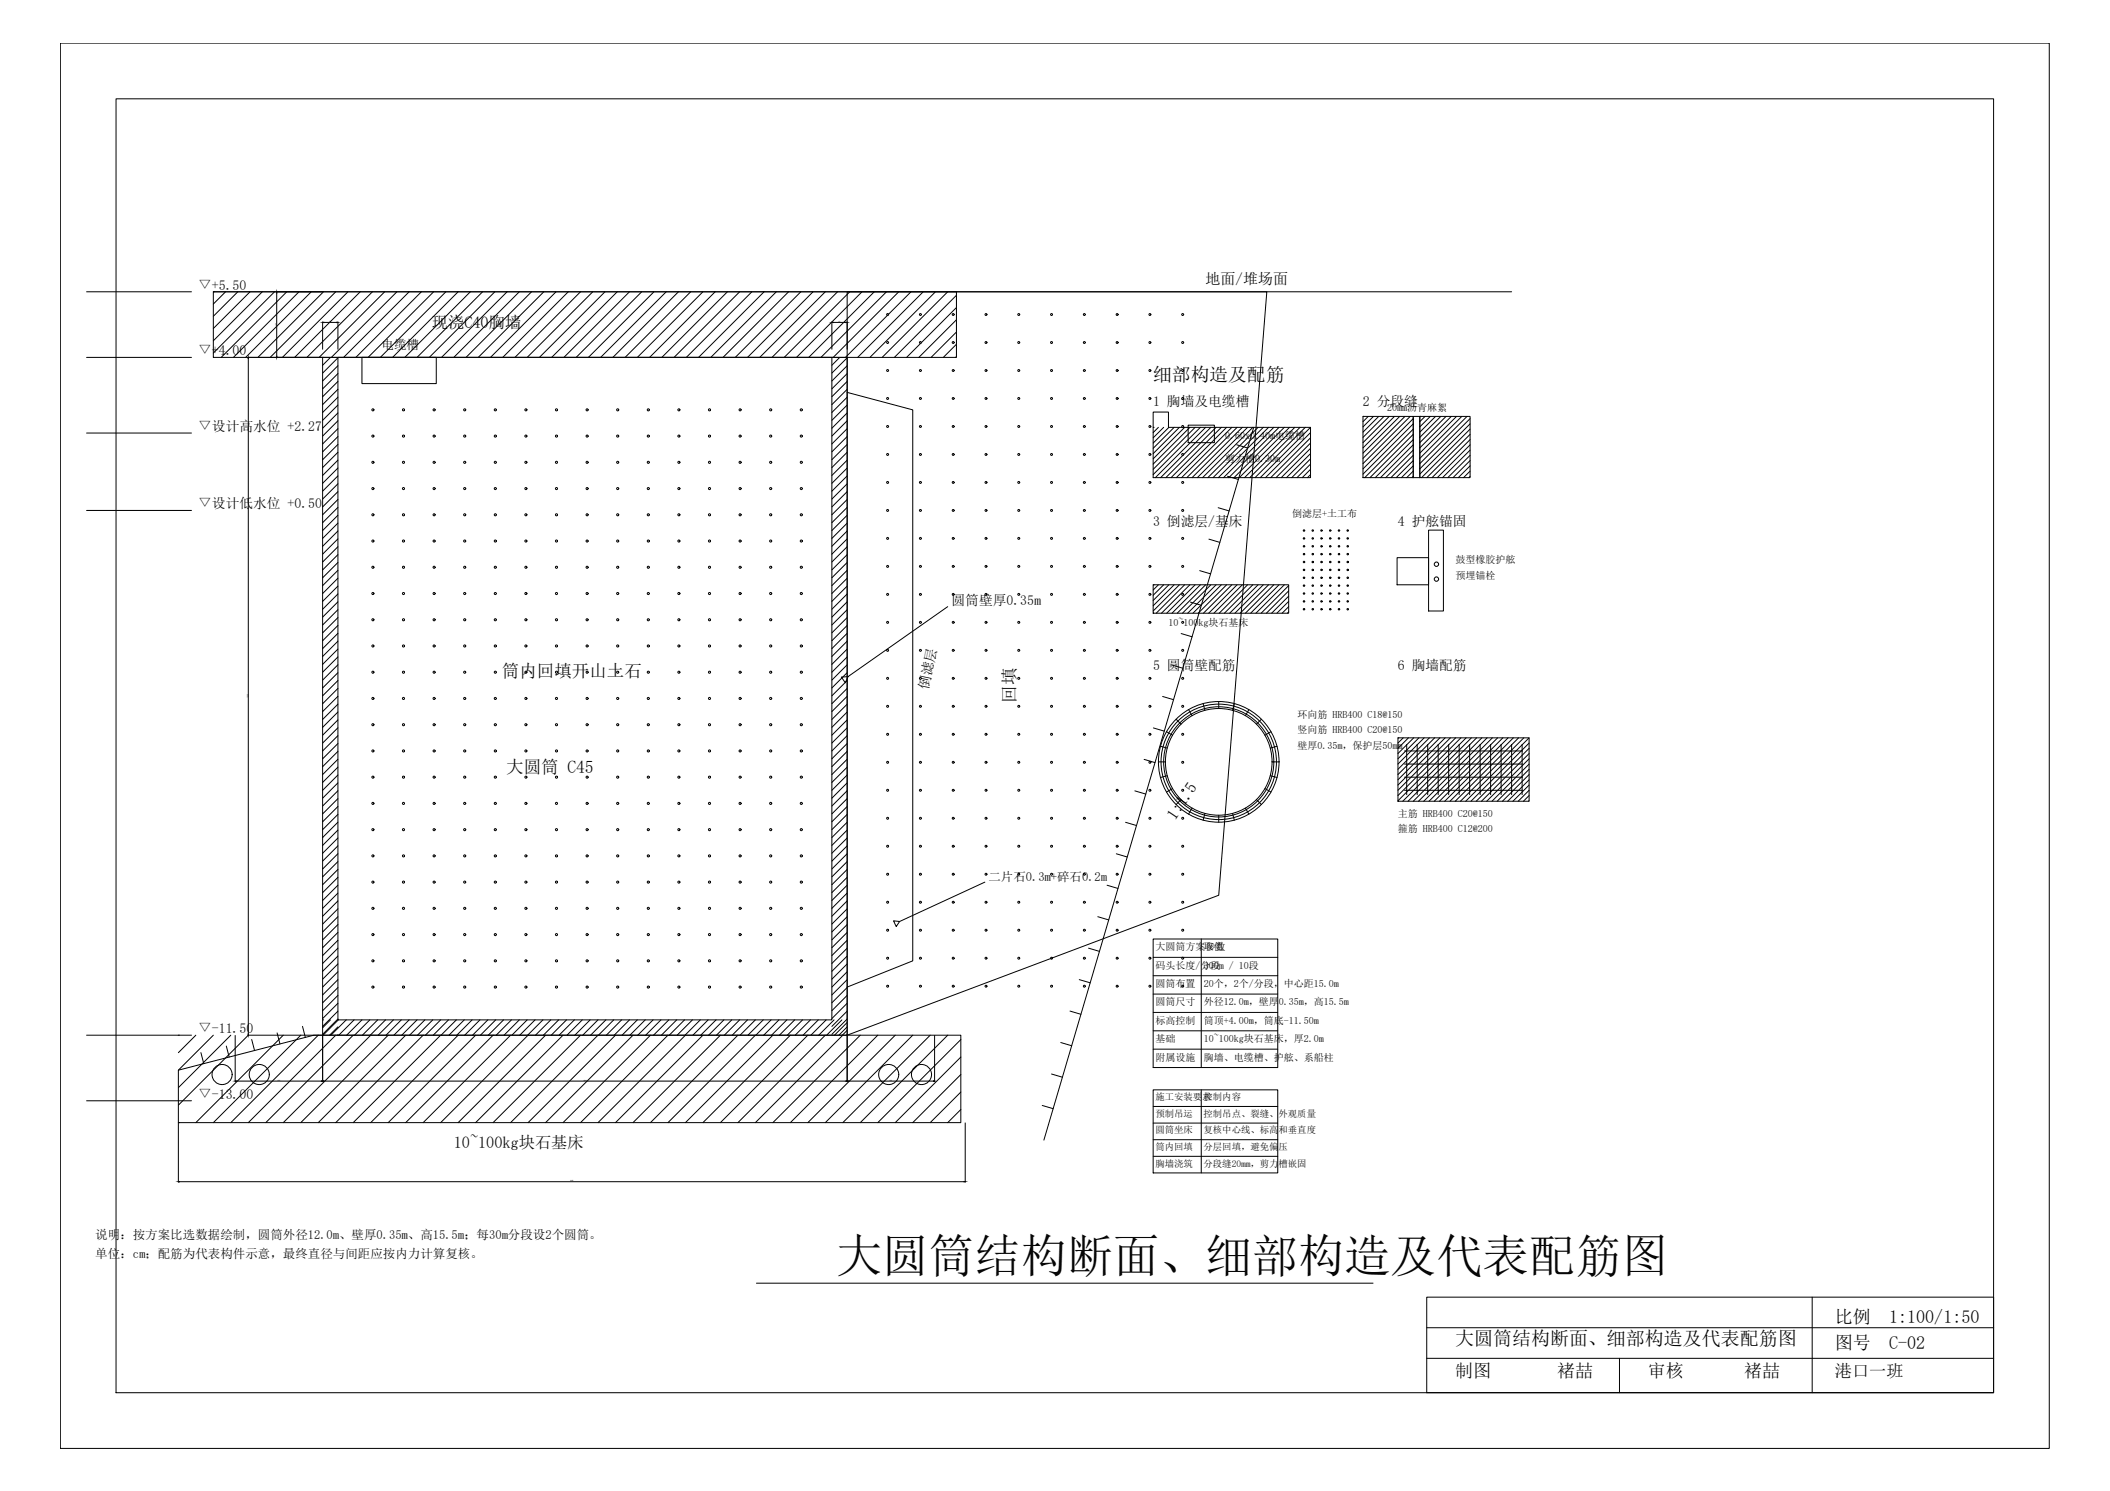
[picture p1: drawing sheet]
<svg xmlns="http://www.w3.org/2000/svg" width="841mm" height="594mm" viewBox="0 0 841 594" stroke-linecap="round" stroke-linejoin="round" font-family="sans-serif">
<defs><g id="words">
<text font-size="18.4" x="333.2" y="506.8">大圆筒结构断面、细部构造及代表配筋图</text>
<text font-size="7.6" x="580" y="535.9">大圆筒结构断面、细部构造及代表配筋图</text>
<text font-size="7.5" x="459.6" y="152">细部构造及配筋</text>
<g font-size="7.2">
<text x="731.4" y="527.1">比例</text>
<text x="753" y="527.1">1:100/1:50</text>
<text x="731.4" y="537.4">图号</text>
<text x="753" y="537.4">C-02</text>
<text x="580" y="548.8">制图</text>
<text x="620.6" y="548.8">褚喆</text>
<text x="656.8" y="548.8">审核</text>
<text x="695.2" y="548.8">褚喆</text>
</g>
<g font-size="7">
<text x="200" y="269.6">筒内回填开山土石</text>
<text x="404.8" y="280" transform="rotate(-90 404.8 280)">回填</text>
<text x="201.8" y="307.9">大圆筒 C45</text>
</g>
<text font-size="6.8" x="731.4" y="548.8">港口一班</text>
<g font-size="6.5">
<text x="172.1" y="130.5">现浇C40胸墙</text>
<text x="468.4" y="327.1" transform="rotate(-56 468.4 327.1)">1:1.5</text>
<text x="180.9" y="457.4">10~100kg块石基床</text>
</g>
<text font-size="6" x="480.5" y="113.1">地面/堆场面</text>
<g font-size="5.5">
<text x="79" y="115.4">▽+5.50</text>
<text x="79" y="141.6">▽+4.00</text>
<text x="459.6" y="161.6">1 胸墙及电缆槽</text>
<text x="543.3" y="161.6">2 分段缝</text>
<text x="79" y="171.7">▽设计高水位 +2.27</text>
<text x="79" y="202.5">▽设计低水位 +0.50</text>
<text x="459.6" y="209.5">3 倒滤层/基床</text>
<text x="557.2" y="209.5">4 护舷锚固</text>
<text x="379.3" y="241.1">圆筒壁厚0.35m</text>
<text x="459.6" y="267">5 圆筒壁配筋</text>
<text x="557.2" y="267">6 胸墙配筋</text>
<text x="369.9" y="274.8" transform="rotate(-78 369.9 274.8)">倒滤层</text>
<text x="79" y="411.6">▽-11.50</text>
<text x="79" y="437.8">▽-13.00</text>
</g>
<g font-size="5">
<text x="152.1" y="138.9">电缆槽</text>
<text x="394" y="351">二片石0.3m+碎石0.2m</text>
<text x="38" y="493.5">说明：按方案比选数据绘制，圆筒外径12.0m、壁厚0.35m、高15.5m；每30m分段设2个圆筒。</text>
<text x="38" y="501.3">单位：cm；配筋为代表构件示意，最终直径与间距应按内力计算复核。</text>
</g>
<g font-size="4">
<text x="552.9" y="163.8">20mm沥青麻絮</text>
<text x="488.4" y="175">0.60x0.40m电缆槽</text>
<text x="488.4" y="184.2">剪力槽0.30m</text>
<text x="515" y="206">倒滤层+土工布</text>
<text x="580.2" y="224.3">鼓型橡胶护舷</text>
<text x="580.2" y="230.7">预埋锚栓</text>
<text x="465.7" y="249.6">10~100kg块石基床</text>
<text x="517.1" y="286.1">环向筋 HRB400 C18@150</text>
<text x="517.1" y="292.2">竖向筋 HRB400 C20@150</text>
<text x="517.1" y="298.3">壁厚0.35m，保护层50mm</text>
<text x="557.2" y="325.3">主筋 HRB400 C20@150</text>
<text x="557.2" y="331.4">箍筋 HRB400 C12@200</text>
<text x="460.6" y="378.7">大圆筒方案参数</text>
<text x="479.8" y="378.7">取值</text>
<text x="460.6" y="386">码头长度/分段</text>
<text x="479.8" y="386">300m / 10段</text>
<text x="460.6" y="393.3">圆筒布置</text>
<text x="479.8" y="393.3">20个，2个/分段，中心距15.0m</text>
<text x="460.6" y="400.6">圆筒尺寸</text>
<text x="479.8" y="400.6">外径12.0m，壁厚0.35m，高15.5m</text>
<text x="460.6" y="407.9">标高控制</text>
<text x="479.8" y="407.9">筒顶+4.00m，筒底-11.50m</text>
<text x="460.6" y="415.3">基础</text>
<text x="479.8" y="415.3">10~100kg块石基床，厚2.0m</text>
<text x="460.6" y="422.6">附属设施</text>
<text x="479.8" y="422.6">胸墙、电缆槽、护舷、系船柱</text>
</g>
<g font-size="3.7">
<text x="460.6" y="438.3">施工安装要求</text>
<text x="479.7" y="438.3">控制内容</text>
<text x="460.6" y="445">预制吊运</text>
<text x="479.7" y="445">控制吊点、裂缝、外观质量</text>
<text x="460.6" y="451.6">圆筒坐床</text>
<text x="479.7" y="451.6">复核中心线、标高和垂直度</text>
<text x="460.6" y="458.2">筒内回填</text>
<text x="479.7" y="458.2">分层回填，避免偏压</text>
<text x="460.6" y="464.8">胸墙浇筑</text>
<text x="479.7" y="464.8">分段缝20mm，剪力槽嵌固</text>
</g>
<g font-size=".6">
<text x="110.2" y="129.9" transform="rotate(-90 110.2 129.9)">150</text>
<text x="131.3" y="128.3">35</text>
<text x="334.3" y="128.3">35</text>
<text x="98.9" y="278.1" transform="rotate(-90 98.9 278.1)">1550</text>
<text x="110.7" y="430.6">200</text>
<text x="232.4" y="430.6">1200</text>
<text x="354.6" y="430.6">200</text>
<text x="227.2" y="470.7">1600</text>
</g>
</g></defs>
<!-- layer: FOUNDATION -->
<g fill="none" stroke="#000" stroke-width=".4">
<path d="M337.7 156.3l26.1 7v219.5l-26.1 10.5M499.7 170.3l-83.6 284M459.6 233h54v11.3h-54zM71.1 426.4l54-13.9h257.9v34.8h-311.9z"/>
<circle cx="88.5" cy="428.1" r="4"/>
<circle cx="103.3" cy="428.1" r="4"/>
<circle cx="354.2" cy="428.1" r="4"/>
<circle cx="367.3" cy="428.1" r="4"/>
</g>
<!-- layer: HATCH -->
<g fill="none" stroke="#000" stroke-width=".4">
<path d="M85 116.3h.1M89.9 116.3l-4.9 4.8M94.8 116.3l-9.8 9.7M99.7 116.3l-14.7 14.6M104.5 116.3l-19.5 19.5M109.4 116.3l-24.4 24.4M114.3 116.3l-26.1 26.1M119.2 116.3l-26.2 26.1M124.1 116.3l-26.2 26.1M128.9 116.3l-26.1 26.1M133.8 116.3l-26.1 26.1M138.7 116.3l-26.1 26.1"/>
<path d="M143.6 116.3l-26.2 26.1M148.4 116.3l-26.1 26.1M153.3 116.3l-26.1 26.1M158.2 116.3l-26.1 26.1M163.1 116.3l-26.1 26.1M168 116.3l-26.2 26.1M172.8 116.3l-26.1 26.1M177.7 116.3l-26.1 26.1M182.6 116.3l-26.1 26.1M187.5 116.3l-26.2 26.1M192.4 116.3l-26.2 26.1M197.2 116.3l-26.1 26.1"/>
<path d="M202.1 116.3l-26.1 26.1M207 116.3l-26.1 26.1M211.9 116.3l-26.2 26.1M216.8 116.3l-26.2 26.1M221.6 116.3l-26.1 26.1M226.5 116.3l-26.1 26.1M231.4 116.3l-26.2 26.1M236.3 116.3l-26.2 26.1M241.1 116.3l-26.1 26.1M246 116.3l-26.1 26.1M250.9 116.3l-26.1 26.1M255.8 116.3l-26.2 26.1"/>
<path d="M260.7 116.3l-26.2 26.1M265.5 116.3l-26.1 26.1M270.4 116.3l-26.1 26.1M275.3 116.3l-26.1 26.1M280.2 116.3l-26.2 26.1M285.1 116.3l-26.2 26.1M289.9 116.3l-26.1 26.1M294.8 116.3l-26.1 26.1M299.7 116.3l-26.1 26.1M304.6 116.3l-26.2 26.1M309.4 116.3l-26.1 26.1M314.3 116.3l-26.1 26.1"/>
<path d="M319.2 116.3l-26.1 26.1M324.1 116.3l-26.2 26.1M329 116.3l-26.2 26.1M333.8 116.3l-26.1 26.1M338.7 116.3l-26.1 26.1M343.6 116.3l-26.1 26.1M348.5 116.3l-26.2 26.1M353.4 116.3l-26.2 26.1M358.2 116.3l-26.1 26.1M363.1 116.3l-26.1 26.1M368 116.3l-26.1 26.1M372.9 116.3l-26.2 26.1"/>
<path d="M377.7 116.3l-26.1 26.1M381.2 117.7l-24.7 24.7M381.2 122.5l-19.8 19.9M381.2 127.4l-15 15M381.2 132.3l-10.1 10.1M381.2 137.2l-5.2 5.2M128.6 142.4h.1M131.7 142.4l-3.1 3.1M134.7 142.6l-6.1 6.1M134.7 145.7l-6.1 6.1M134.7 148.8l-6.1 6.1M134.7 152l-6.1 6.1"/>
<path d="M134.7 155.1l-6.1 6.1M134.7 158.3l-6.1 6.1M331.6 142.4h.1M334.7 142.4l-3.1 3.1M337.7 142.6l-6.1 6.1M337.7 145.7l-6.1 6.1M337.7 148.8l-6.1 6.1M337.7 152l-6.1 6.1M337.7 155.1l-6.1 6.1M337.7 158.3l-6.1 6.1M381.2 142.1l-.3 .3M134.7 161.4l-6.1 6.1"/>
<path d="M134.7 164.5l-6.1 6.1M134.7 167.7l-6.1 6.1M134.7 170.8l-6.1 6.1M134.7 173.9l-6.1 6.1M134.7 177.1l-6.1 6.1M337.7 161.4l-6.1 6.1M337.7 164.5l-6.1 6.1M337.7 167.7l-6.1 6.1M337.7 170.8l-6.1 6.1M337.7 173.9l-6.1 6.1M337.7 177.1l-6.1 6.1M459.6 170.3h.1"/>
<path d="M461.7 170.3l-2.1 2.1M463.8 170.3l-4.2 4.2M465.9 170.3l-6.3 6.2M468 170.3l-8.4 8.3M470.1 170.3l-10.5 10.4M472.2 170.3l-12.6 12.5M474.3 170.3l-14.7 14.6M476.4 170.3l-16.8 16.7M478.5 170.3l-18.9 18.8M480.5 170.3l-20 20M482.6 170.3l-20 20M484.7 170.3l-20 20"/>
<path d="M486.8 170.3l-20 20M488.9 170.3l-20 20M491 170.3l-20 20M492.9 177.2l4.4 1.3M493.1 170.3l-20 20M495.2 170.3l-20.1 20M497.3 170.3l-20.1 20M499.4 170.3l-20.1 20M501.5 170.3l-20.1 20M503.5 170.3l-20 20M505.6 170.3l-20 20M507.7 170.3l-20 20"/>
<path d="M509.8 170.3l-20 20M511.9 170.3l-20 20M514 170.3l-20 20M516.1 170.3l-20 20M518.2 170.3l-20.1 20M520.3 170.3l-20.1 20M522.4 170.3l-20.1 20M522.4 178.6l-11.7 11.7M522.4 172.4l-18 17.9M522.4 174.5l-15.9 15.8M522.4 176.5l-13.8 13.8M543.3 165.9h.1"/>
<path d="M545.4 165.9l-2.1 2.1M547.5 165.9l-4.2 4.2M549.5 165.9l-6.2 6.3M551.6 165.9l-8.3 8.4M553.7 165.9l-10.4 10.5M555.8 165.9l-12.5 12.6M557.9 165.9l-14.6 14.7M560 165.9l-16.7 16.8M562.1 165.9l-18.8 18.8M563.3 166.8l-20 20M563.3 168.9l-20 20M563.3 171l-19.3 19.3"/>
<path d="M563.3 173.1l-17.2 17.2M563.3 175.2l-15.2 15.1M563.3 177.2l-13.1 13.1M563.3 179.3l-11 11M565.9 165.9h.1M568 165.9l-2.1 2.1M570.1 165.9l-4.2 4.2M572.2 165.9l-6.3 6.3M574.3 165.9l-8.4 8.4M576.4 165.9l-10.5 10.5M578.5 165.9l-12.6 12.6M580.6 165.9l-14.7 14.7"/>
<path d="M582.7 165.9l-16.8 16.8M584.7 165.9l-18.8 18.8M586 166.8l-20.1 20M586 168.9l-20.1 20M586 171l-19.4 19.3M586 173.1l-17.3 17.2M586 175.2l-15.2 15.1M586 177.2l-13.1 13.1M586 179.3l-11 11M134.7 180.2l-6.1 6.1M134.7 183.3l-6.1 6.1M134.7 186.5l-6.1 6.1"/>
<path d="M134.7 189.6l-6.1 6.1M134.7 192.8l-6.1 6.1M134.7 195.9l-6.1 6.1M134.7 199l-6.1 6.1M337.7 180.2l-6.1 6.1M337.7 183.3l-6.1 6.1M337.7 186.5l-6.1 6.1M337.7 189.6l-6.1 6.1M337.7 192.8l-6.1 6.1M337.7 195.9l-6.1 6.1M337.7 199l-6.1 6.1M489.3 189.8l4.3 1.2"/>
<path d="M522.4 180.7l-9.6 9.6M522.4 182.8l-7.5 7.5M522.4 184.9l-5.4 5.4M522.4 187l-3.3 3.3M522.4 189.1l-1.3 1.2M563.3 181.4l-8.9 8.9M563.3 183.5l-6.8 6.8M563.3 185.6l-4.7 4.7M563.3 187.7l-2.6 2.6M563.3 189.8l-.5 .5M586 181.4l-8.9 8.9M586 183.5l-6.8 6.8"/>
<path d="M586 185.6l-4.7 4.7M586 187.7l-2.7 2.6M586 189.8l-.6 .5M134.7 202.2l-6.1 6.1M134.7 205.3l-6.1 6.1M134.7 208.4l-6.1 6.1M134.7 211.6l-6.1 6.1M134.7 214.7l-6.1 6.1M134.7 217.8l-6.1 6.1M337.7 202.2l-6.1 6.1M337.7 205.3l-6.1 6.1M337.7 208.4l-6.1 6.1"/>
<path d="M337.7 211.6l-6.1 6.1M337.7 214.7l-6.1 6.1M337.7 217.8l-6.1 6.1M481.9 214.8l4.3 1.3M485.6 202.3l4.3 1.3M134.7 221l-6.1 6.1M134.7 224.1l-6.1 6.1M134.7 227.2l-6.1 6.1M134.7 230.4l-6.1 6.1M134.7 233.5l-6.1 6.1M134.7 236.7l-6.1 6.1M134.7 239.8l-6.1 6.1"/>
<path d="M337.7 221l-6.1 6.1M337.7 224.1l-6.1 6.1M337.7 227.2l-6.1 6.1M337.7 230.4l-6.1 6.1M337.7 233.5l-6.1 6.1M337.7 236.7l-6.1 6.1M337.7 239.8l-6.1 6.1M459.6 233h.1M461.7 233l-2.1 2.1M463.8 233l-4.2 4.2M465.9 233l-6.3 6.3M468 233l-8.4 8.4"/>
<path d="M470.1 233l-10.5 10.5M472.2 233l-11.3 11.3M474.3 233l-11.3 11.3M474.5 239.9l4.3 1.3M476.4 233l-11.4 11.3M478.2 227.4l4.3 1.2M478.5 233l-11.4 11.3M480.5 233l-11.3 11.3M482.6 233l-11.3 11.3M484.7 233l-11.3 11.3M486.8 233l-11.3 11.3M488.9 233l-11.3 11.3"/>
<path d="M491 233l-11.3 11.3M493.1 233l-11.3 11.3M495.2 233l-11.3 11.3M497.3 233l-11.3 11.3M499.4 233l-11.4 11.3M501.5 233l-11.4 11.3M503.5 233l-11.3 11.3M505.6 233l-11.3 11.3M507.7 233l-11.3 11.3M509.8 233l-11.3 11.3M511.9 233l-11.3 11.3M513.6 233.3l-10.9 11"/>
<path d="M513.6 235.4l-8.8 8.9M513.6 237.5l-6.7 6.8M513.6 239.6l-4.7 4.7M134.7 242.9l-6.1 6.1M134.7 246.1l-6.1 6.1M134.7 249.2l-6.1 6.1M134.7 252.3l-6.1 6.1M134.7 255.5l-6.1 6.1M134.7 258.6l-6.1 6.1M337.7 242.9l-6.1 6.1M337.7 246.1l-6.1 6.1M337.7 249.2l-6.1 6.1"/>
<path d="M337.7 252.3l-6.1 6.1M337.7 255.5l-6.1 6.1M337.7 258.6l-6.1 6.1M470.8 252.4l4.3 1.3M513.6 241.7l-2.6 2.6M513.6 243.8l-.5 .5M134.7 261.8l-6.1 6M134.7 264.9l-6.1 6.1M134.7 268l-6.1 6.1M134.7 271.2l-6.1 6.1M134.7 274.3l-6.1 6.1M134.7 277.4l-6.1 6.1"/>
<path d="M337.7 261.8l-6.1 6M337.7 264.9l-6.1 6.1M337.7 268l-6.1 6.1M337.7 271.2l-6.1 6.1M337.7 274.3l-6.1 6.1M337.7 277.4l-6.1 6.1M463.4 277.5l4.4 1.3M467.1 265l4.4 1.2M134.7 280.6l-6.1 6.1M134.7 283.7l-6.1 6.1M134.7 286.8l-6.1 6.1M134.7 290l-6.1 6.1"/>
<path d="M134.7 293.1l-6.1 6.1M134.7 296.3l-6.1 6M134.7 299.4l-6.1 6.1M337.7 280.6l-6.1 6.1M337.7 283.7l-6.1 6.1M337.7 286.8l-6.1 6.1M337.7 290l-6.1 6.1M337.7 293.1l-6.1 6.1M337.7 296.3l-6.1 6M337.7 299.4l-6.1 6.1M459.7 290l4.4 1.3M557.2 294h.1"/>
<path d="M559.3 294l-2.1 2.1M561.4 294l-4.2 4.2M563.5 294l-6.3 6.3M565.6 294l-8.4 8.3M567.7 294l-10.5 10.4M569.8 294l-12.6 12.5M571.8 294l-14.6 14.6M573.9 294l-16.7 16.7M576 294l-18.8 18.8M578.1 294l-20.9 20.9M580.2 294l-23 23M582.3 294l-25.1 25.1"/>
<path d="M584.4 294l-25.3 25.2M586.5 294l-25.3 25.2M588.6 294l-25.3 25.2M590.7 294l-25.3 25.2M592.8 294l-25.3 25.2M594.8 294l-25.2 25.2M596.9 294l-25.2 25.2M599 294l-25.2 25.2M601.1 294l-25.2 25.2M603.2 294l-25.3 25.2M605.3 294l-25.3 25.2M607.4 294l-25.3 25.2"/>
<path d="M609.5 294l-25.3 25.2M609.5 296.1l-23.2 23.1M609.5 298.2l-21.1 21M134.7 302.5l-6.1 6.1M134.7 305.7l-6.1 6.1M134.7 308.8l-6.1 6.1M134.7 311.9l-6.1 6.1M134.7 315.1l-6.1 6.1M134.7 318.2l-6.1 6.1M337.7 302.5l-6.1 6.1M337.7 305.7l-6.1 6.1M337.7 308.8l-6.1 6.1"/>
<path d="M337.7 311.9l-6.1 6.1M337.7 315.1l-6.1 6.1M337.7 318.2l-6.1 6.1M452.3 315.1l4.4 1.3M456 302.6l4.4 1.3M609.5 300.3l-19 18.9M609.5 302.3l-16.9 16.9M609.5 304.4l-14.8 14.8M609.5 306.5l-12.7 12.7M609.5 308.6l-10.6 10.6M609.5 310.7l-8.6 8.5M609.5 312.8l-6.5 6.4"/>
<path d="M609.5 314.9l-4.4 4.3M609.5 317l-2.3 2.2M609.5 319.1l-.2 .1M134.7 321.3l-6.1 6.1M134.7 324.5l-6.1 6.1M134.7 327.6l-6.1 6.1M134.7 330.7l-6.1 6.1M134.7 333.9l-6.1 6.1M134.7 337l-6.1 6.1M337.7 321.3l-6.1 6.1M337.7 324.5l-6.1 6.1M337.7 327.6l-6.1 6.1"/>
<path d="M337.7 330.7l-6.1 6.1M337.7 333.9l-6.1 6.1M337.7 337l-6.1 6.1M448.6 327.6l4.4 1.3M134.7 340.2l-6.1 6.1M134.7 343.3l-6.1 6.1M134.7 346.4l-6.1 6.1M134.7 349.6l-6.1 6.1M134.7 352.7l-6.1 6.1M134.7 355.8l-6.1 6.1M134.7 359l-6.1 6.1M337.7 340.2l-6.1 6.1"/>
<path d="M337.7 343.3l-6.1 6.1M337.7 346.4l-6.1 6.1M337.7 349.6l-6.1 6.1M337.7 352.7l-6.1 6.1M337.7 355.8l-6.1 6.1M337.7 359l-6.1 6.1M441.3 352.7l4.3 1.3M445 340.2l4.3 1.3M134.7 362.1l-6.1 6.1M134.7 365.2l-6.1 6.1M134.7 368.4l-6.1 6.1M134.7 371.5l-6.1 6.1"/>
<path d="M134.7 374.7l-6.1 6M134.7 377.8l-6.1 6.1M337.7 362.1l-6.1 6.1M337.7 365.2l-6.1 6.1M337.7 368.4l-6.1 6.1M337.7 371.5l-6.1 6.1M337.7 374.7l-6.1 6M337.7 377.8l-6.1 6.1M433.9 377.8l4.3 1.3M437.6 365.3l4.3 1.2M134.7 380.9l-6.1 6.1M134.7 384.1l-6.1 6.1"/>
<path d="M134.7 387.2l-6.1 6.1M134.7 390.3l-6.1 6.1M134.7 393.5l-6.1 6.1M134.7 396.6l-6.1 6.1M134.7 399.7l-6.1 6.1M337.7 380.9l-6.1 6.1M337.7 384.1l-6.1 6.1M337.7 387.2l-6.1 6.1M337.7 390.3l-6.1 6.1M337.7 393.5l-6.1 6.1M337.7 396.6l-6.1 6.1M337.7 399.7l-6.1 6.1"/>
<path d="M430.2 390.3l4.3 1.3M71.1 412.5h.1M78.1 412.5l-7 6.9M80.1 419.4l1.1 4.4M85 412.5l-13.9 13.9M90.2 416.8l1.1 4.4M92 412.5l-20.9 20.9M99 412.5l-27.9 27.8M100.3 414.2l1.2 4.4M110.5 411.6l1.1 4.3M112.9 412.5l-34.8 34.8M119.9 412.5l-34.9 34.8"/>
<path d="M120.6 409l1.1 4.3M126.8 412.5l-34.8 34.8M128.6 406.4h.1M131.7 406.4l-3.1 3.1M133.8 412.5l-34.8 34.8M134.7 402.9l-6.1 6.1M134.7 406l-6.1 6.1M134.7 409.2l-3.3 3.3M134.7 412.3l-.2 .2M134.9 406.4l-6.1 6.1M138 406.4l-6.1 6.1M140.8 412.5l-34.9 34.8"/>
<path d="M141.1 406.4l-6.1 6.1M144.3 406.4l-6.1 6.1M147.4 406.4l-6.1 6.1M147.8 412.5l-34.9 34.8M150.5 406.4l-6.1 6.1M153.7 406.4l-6.1 6.1M154.7 412.5l-34.8 34.8M156.8 406.4l-6.1 6.1M160 406.4l-6.1 6.1M161.7 412.5l-34.9 34.8M163.1 406.4l-6.1 6.1M166.2 406.4l-6.1 6.1"/>
<path d="M168.7 412.5l-34.9 34.8M169.4 406.4l-6.1 6.1M172.5 406.4l-6.1 6.1M175.6 412.5l-34.8 34.8M175.6 406.4l-6.1 6.1M178.8 406.4l-6.1 6.1M181.9 406.4l-6.1 6.1M182.6 412.5l-34.8 34.8M185 406.4l-6 6.1M188.2 406.4l-6.1 6.1M189.6 412.5l-34.9 34.8M191.3 406.4l-6.1 6.1"/>
<path d="M194.5 406.4l-6.1 6.1M196.5 412.5l-34.8 34.8M197.6 406.4l-6.1 6.1M200.7 406.4l-6.1 6.1M203.5 412.5l-34.8 34.8M203.9 406.4l-6.1 6.1M207 406.4l-6.1 6.1M210.1 406.4l-6.1 6.1M210.5 412.5l-34.9 34.8M213.3 406.4l-6.1 6.1M216.4 406.4l-6.1 6.1M217.5 412.5l-34.9 34.8"/>
<path d="M219.5 406.4l-6.1 6.1M222.7 406.4l-6.1 6.1M224.4 412.5l-34.8 34.8M225.8 406.4l-6.1 6.1M228.9 406.4l-6.1 6.1M231.4 412.5l-34.9 34.8M232.1 406.4l-6.1 6.1M235.2 406.4l-6.1 6.1M238.4 412.5l-34.9 34.8M238.4 406.4l-6.1 6.1M241.5 406.4l-6.1 6.1M244.6 406.4l-6.1 6.1"/>
<path d="M245.3 412.5l-34.8 34.8M247.8 406.4l-6.1 6.1M250.9 406.4l-6.1 6.1M252.3 412.5l-34.8 34.8M254 406.4l-6.1 6.1M257.2 406.4l-6.1 6.1M259.3 412.5l-34.9 34.8M260.3 406.4l-6.1 6.1M263.4 406.4l-6 6.1M266.2 412.5l-34.8 34.8M266.6 406.4l-6.1 6.1M269.7 406.4l-6.1 6.1"/>
<path d="M272.9 406.4l-6.1 6.1M273.2 412.5l-34.8 34.8M276 406.4l-6.1 6.1M279.1 406.4l-6.1 6.1M280.2 412.5l-34.9 34.8M282.3 406.4l-6.1 6.1M285.4 406.4l-6.1 6.1M287.1 412.5l-34.8 34.8M288.5 406.4l-6.1 6.1M291.7 406.4l-6.1 6.1M294.1 412.5l-34.8 34.8M294.8 406.4l-6.1 6.1"/>
<path d="M297.9 406.4l-6 6.1M301.1 412.5l-34.9 34.8M301.1 406.4l-6.1 6.1M304.2 406.4l-6.1 6.1M307.4 406.4l-6.1 6.1M308.1 412.5l-34.9 34.8M310.5 406.4l-6.1 6.1M313.6 406.4l-6.1 6.1M315 412.5l-34.8 34.8M316.8 406.4l-6.1 6.1M319.9 406.4l-6.1 6.1M322 412.5l-34.9 34.8"/>
<path d="M323 406.4l-6.1 6.1M326.2 406.4l-6.1 6.1M329 412.5l-34.9 34.8M329.3 406.4l-6.1 6.1M332.5 406.4l-6.2 6.1M335.6 406.4l-6.1 6.1M335.9 412.5l-34.8 34.8M337.7 407.4l-5.1 5.1M337.7 410.5l-1.9 2M337.7 402.9l-6.1 6.1M337.7 406l-6.1 6.1M337.7 409.2l-3.3 3.3"/>
<path d="M337.7 412.3l-.2 .2M342.9 412.5l-34.8 34.8M349.9 412.5l-34.9 34.8M356.8 412.5l-34.8 34.8M363.8 412.5l-34.8 34.8M370.8 412.5l-34.9 34.8M377.7 412.5l-34.8 34.8M383 414.2l-33.1 33.1M422.8 415.4l4.4 1.3M426.5 402.9l4.3 1.2M383 421.2l-26.2 26.1M383 428.1l-19.2 19.2"/>
<path d="M383 435.1l-12.2 12.2M419.1 427.9l4.4 1.3M71.1 447.3h.1M383 442.1l-5.3 5.2M415.4 440.5l4.4 1.2"/>
<circle cx="353.8" cy="136.5" r=".39"/>
<circle cx="353.8" cy="125.3" r=".39"/>
<circle cx="366.9" cy="125.3" r=".39"/>
<circle cx="366.9" cy="136.5" r=".39"/>
<circle cx="379.9" cy="136.5" r=".39"/>
<circle cx="379.9" cy="125.3" r=".39"/>
<circle cx="393" cy="125.3" r=".39"/>
<circle cx="393" cy="136.5" r=".39"/>
<circle cx="406.1" cy="125.3" r=".39"/>
<circle cx="406.1" cy="136.5" r=".39"/>
<circle cx="419.1" cy="136.5" r=".39"/>
<circle cx="419.1" cy="125.3" r=".39"/>
<circle cx="432.2" cy="136.5" r=".39"/>
<circle cx="432.2" cy="125.3" r=".39"/>
<circle cx="445.3" cy="136.5" r=".39"/>
<circle cx="445.3" cy="125.3" r=".39"/>
<circle cx="458.3" cy="125.3" r=".39"/>
<circle cx="458.3" cy="136.5" r=".39"/>
<circle cx="471.4" cy="125.3" r=".39"/>
<circle cx="471.4" cy="136.5" r=".39"/>
<circle cx="353.8" cy="147.6" r=".39"/>
<circle cx="353.8" cy="158.8" r=".39"/>
<circle cx="366.9" cy="158.8" r=".39"/>
<circle cx="366.9" cy="147.6" r=".39"/>
<circle cx="379.9" cy="147.6" r=".39"/>
<circle cx="379.9" cy="158.8" r=".39"/>
<circle cx="393" cy="158.8" r=".39"/>
<circle cx="393" cy="147.6" r=".39"/>
<circle cx="406.1" cy="158.8" r=".39"/>
<circle cx="406.1" cy="147.6" r=".39"/>
<circle cx="419.1" cy="158.8" r=".39"/>
<circle cx="419.1" cy="147.6" r=".39"/>
<circle cx="432.2" cy="147.6" r=".39"/>
<circle cx="432.2" cy="158.8" r=".39"/>
<circle cx="445.3" cy="158.8" r=".39"/>
<circle cx="445.3" cy="147.6" r=".39"/>
<circle cx="458.3" cy="147.6" r=".39"/>
<circle cx="458.3" cy="158.8" r=".39"/>
<circle cx="471.4" cy="158.8" r=".39"/>
<circle cx="471.4" cy="147.6" r=".39"/>
<circle cx="148.6" cy="163.3" r=".42"/>
<circle cx="148.6" cy="173.8" r=".42"/>
<circle cx="160.8" cy="163.3" r=".42"/>
<circle cx="160.8" cy="173.8" r=".42"/>
<circle cx="173" cy="163.3" r=".42"/>
<circle cx="173" cy="173.8" r=".42"/>
<circle cx="185.2" cy="163.3" r=".42"/>
<circle cx="185.2" cy="173.8" r=".42"/>
<circle cx="197.4" cy="163.3" r=".42"/>
<circle cx="197.4" cy="173.8" r=".42"/>
<circle cx="209.6" cy="163.3" r=".42"/>
<circle cx="209.6" cy="173.8" r=".42"/>
<circle cx="221.8" cy="163.3" r=".42"/>
<circle cx="221.8" cy="173.8" r=".42"/>
<circle cx="234" cy="163.3" r=".42"/>
<circle cx="234" cy="173.8" r=".42"/>
<circle cx="246.2" cy="173.8" r=".42"/>
<circle cx="246.2" cy="163.3" r=".42"/>
<circle cx="258.4" cy="163.3" r=".42"/>
<circle cx="258.4" cy="173.8" r=".42"/>
<circle cx="270.6" cy="173.8" r=".42"/>
<circle cx="270.6" cy="163.3" r=".42"/>
<circle cx="282.8" cy="163.3" r=".42"/>
<circle cx="282.8" cy="173.8" r=".42"/>
<circle cx="295" cy="163.3" r=".42"/>
<circle cx="295" cy="173.8" r=".42"/>
<circle cx="307.2" cy="163.3" r=".42"/>
<circle cx="307.2" cy="173.8" r=".42"/>
<circle cx="319.4" cy="163.3" r=".42"/>
<circle cx="319.4" cy="173.8" r=".42"/>
<circle cx="353.8" cy="169.9" r=".39"/>
<circle cx="366.9" cy="169.9" r=".39"/>
<circle cx="379.9" cy="169.9" r=".39"/>
<circle cx="393" cy="169.9" r=".39"/>
<circle cx="406.1" cy="169.9" r=".39"/>
<circle cx="419.1" cy="169.9" r=".39"/>
<circle cx="432.2" cy="169.9" r=".39"/>
<circle cx="445.3" cy="169.9" r=".39"/>
<circle cx="458.3" cy="169.9" r=".39"/>
<circle cx="471.4" cy="169.9" r=".39"/>
<circle cx="148.6" cy="194.7" r=".42"/>
<circle cx="148.6" cy="184.2" r=".42"/>
<circle cx="160.8" cy="184.2" r=".42"/>
<circle cx="160.8" cy="194.7" r=".42"/>
<circle cx="173" cy="184.2" r=".42"/>
<circle cx="173" cy="194.7" r=".42"/>
<circle cx="185.2" cy="194.7" r=".42"/>
<circle cx="185.2" cy="184.2" r=".42"/>
<circle cx="197.4" cy="184.2" r=".42"/>
<circle cx="197.4" cy="194.7" r=".42"/>
<circle cx="209.6" cy="184.2" r=".42"/>
<circle cx="209.6" cy="194.7" r=".42"/>
<circle cx="221.8" cy="184.2" r=".42"/>
<circle cx="221.8" cy="194.7" r=".42"/>
<circle cx="234" cy="184.2" r=".42"/>
<circle cx="234" cy="194.7" r=".42"/>
<circle cx="246.2" cy="184.2" r=".42"/>
<circle cx="246.2" cy="194.7" r=".42"/>
<circle cx="258.4" cy="184.2" r=".42"/>
<circle cx="258.4" cy="194.7" r=".42"/>
<circle cx="270.6" cy="194.7" r=".42"/>
<circle cx="270.6" cy="184.2" r=".42"/>
<circle cx="282.8" cy="184.2" r=".42"/>
<circle cx="282.8" cy="194.7" r=".42"/>
<circle cx="295" cy="184.2" r=".42"/>
<circle cx="295" cy="194.7" r=".42"/>
<circle cx="307.2" cy="184.2" r=".42"/>
<circle cx="307.2" cy="194.7" r=".42"/>
<circle cx="319.4" cy="194.7" r=".42"/>
<circle cx="319.4" cy="184.2" r=".42"/>
<circle cx="353.8" cy="181.1" r=".39"/>
<circle cx="353.8" cy="192.2" r=".39"/>
<circle cx="366.9" cy="192.2" r=".39"/>
<circle cx="366.9" cy="181.1" r=".39"/>
<circle cx="379.9" cy="181.1" r=".39"/>
<circle cx="379.9" cy="192.2" r=".39"/>
<circle cx="393" cy="192.2" r=".39"/>
<circle cx="393" cy="181.1" r=".39"/>
<circle cx="406.1" cy="192.2" r=".39"/>
<circle cx="406.1" cy="181.1" r=".39"/>
<circle cx="419.1" cy="181.1" r=".39"/>
<circle cx="419.1" cy="192.2" r=".39"/>
<circle cx="432.2" cy="192.2" r=".39"/>
<circle cx="432.2" cy="181.1" r=".39"/>
<circle cx="445.3" cy="192.2" r=".39"/>
<circle cx="445.3" cy="181.1" r=".39"/>
<circle cx="458.3" cy="181.1" r=".39"/>
<circle cx="458.3" cy="192.2" r=".39"/>
<circle cx="471.4" cy="192.2" r=".39"/>
<circle cx="471.4" cy="181.1" r=".39"/>
<circle cx="148.6" cy="215.6" r=".42"/>
<circle cx="148.6" cy="205.1" r=".42"/>
<circle cx="160.8" cy="205.1" r=".42"/>
<circle cx="160.8" cy="215.6" r=".42"/>
<circle cx="173" cy="215.6" r=".42"/>
<circle cx="173" cy="205.1" r=".42"/>
<circle cx="185.2" cy="205.1" r=".42"/>
<circle cx="185.2" cy="215.6" r=".42"/>
<circle cx="197.4" cy="205.1" r=".42"/>
<circle cx="197.4" cy="215.6" r=".42"/>
<circle cx="209.6" cy="215.6" r=".42"/>
<circle cx="209.6" cy="205.1" r=".42"/>
<circle cx="221.8" cy="205.1" r=".42"/>
<circle cx="221.8" cy="215.6" r=".42"/>
<circle cx="234" cy="215.6" r=".42"/>
<circle cx="234" cy="205.1" r=".42"/>
<circle cx="246.2" cy="205.1" r=".42"/>
<circle cx="246.2" cy="215.6" r=".42"/>
<circle cx="258.4" cy="205.1" r=".42"/>
<circle cx="258.4" cy="215.6" r=".42"/>
<circle cx="270.6" cy="215.6" r=".42"/>
<circle cx="270.6" cy="205.1" r=".42"/>
<circle cx="282.8" cy="215.6" r=".42"/>
<circle cx="282.8" cy="205.1" r=".42"/>
<circle cx="295" cy="215.6" r=".42"/>
<circle cx="295" cy="205.1" r=".42"/>
<circle cx="307.2" cy="205.1" r=".42"/>
<circle cx="307.2" cy="215.6" r=".42"/>
<circle cx="319.4" cy="215.6" r=".42"/>
<circle cx="319.4" cy="205.1" r=".42"/>
<circle cx="353.8" cy="214.5" r=".39"/>
<circle cx="353.8" cy="203.4" r=".39"/>
<circle cx="366.9" cy="214.5" r=".39"/>
<circle cx="366.9" cy="203.4" r=".39"/>
<circle cx="379.9" cy="214.5" r=".39"/>
<circle cx="379.9" cy="203.4" r=".39"/>
<circle cx="393" cy="203.4" r=".39"/>
<circle cx="393" cy="214.5" r=".39"/>
<circle cx="406.1" cy="214.5" r=".39"/>
<circle cx="406.1" cy="203.4" r=".39"/>
<circle cx="419.1" cy="203.4" r=".39"/>
<circle cx="419.1" cy="214.5" r=".39"/>
<circle cx="432.2" cy="214.5" r=".39"/>
<circle cx="432.2" cy="203.4" r=".39"/>
<circle cx="445.3" cy="214.5" r=".39"/>
<circle cx="445.3" cy="203.4" r=".39"/>
<circle cx="458.3" cy="214.5" r=".39"/>
<circle cx="458.3" cy="203.4" r=".39"/>
<circle cx="471.4" cy="214.5" r=".39"/>
<circle cx="471.4" cy="203.4" r=".39"/>
<circle cx="519.8" cy="217.7" r=".29"/>
<circle cx="519.8" cy="211.4" r=".29"/>
<circle cx="519.8" cy="214.5" r=".29"/>
<circle cx="523.2" cy="217.7" r=".29"/>
<circle cx="523.2" cy="214.5" r=".29"/>
<circle cx="523.2" cy="211.4" r=".29"/>
<circle cx="526.7" cy="211.4" r=".29"/>
<circle cx="526.7" cy="217.7" r=".29"/>
<circle cx="526.7" cy="214.5" r=".29"/>
<circle cx="530.2" cy="217.7" r=".29"/>
<circle cx="530.2" cy="211.4" r=".29"/>
<circle cx="530.2" cy="214.5" r=".29"/>
<circle cx="533.7" cy="214.5" r=".29"/>
<circle cx="533.7" cy="217.7" r=".29"/>
<circle cx="533.7" cy="211.4" r=".29"/>
<circle cx="537.2" cy="214.5" r=".29"/>
<circle cx="537.2" cy="211.4" r=".29"/>
<circle cx="537.2" cy="217.7" r=".29"/>
<circle cx="148.6" cy="226" r=".42"/>
<circle cx="148.6" cy="236.5" r=".42"/>
<circle cx="160.8" cy="226" r=".42"/>
<circle cx="160.8" cy="236.5" r=".42"/>
<circle cx="173" cy="226" r=".42"/>
<circle cx="173" cy="236.5" r=".42"/>
<circle cx="185.2" cy="226" r=".42"/>
<circle cx="185.2" cy="236.5" r=".42"/>
<circle cx="197.4" cy="226" r=".42"/>
<circle cx="197.4" cy="236.5" r=".42"/>
<circle cx="209.6" cy="226" r=".42"/>
<circle cx="209.6" cy="236.5" r=".42"/>
<circle cx="221.8" cy="226" r=".42"/>
<circle cx="221.8" cy="236.5" r=".42"/>
<circle cx="234" cy="226" r=".42"/>
<circle cx="234" cy="236.5" r=".42"/>
<circle cx="246.2" cy="226" r=".42"/>
<circle cx="246.2" cy="236.5" r=".42"/>
<circle cx="258.4" cy="226" r=".42"/>
<circle cx="258.4" cy="236.5" r=".42"/>
<circle cx="270.6" cy="226" r=".42"/>
<circle cx="270.6" cy="236.5" r=".42"/>
<circle cx="282.8" cy="226" r=".42"/>
<circle cx="282.8" cy="236.5" r=".42"/>
<circle cx="295" cy="226" r=".42"/>
<circle cx="295" cy="236.5" r=".42"/>
<circle cx="307.2" cy="226" r=".42"/>
<circle cx="307.2" cy="236.5" r=".42"/>
<circle cx="319.4" cy="226" r=".42"/>
<circle cx="319.4" cy="236.5" r=".42"/>
<circle cx="353.8" cy="225.7" r=".39"/>
<circle cx="353.8" cy="236.8" r=".39"/>
<circle cx="366.9" cy="225.7" r=".39"/>
<circle cx="366.9" cy="236.8" r=".39"/>
<circle cx="379.9" cy="225.7" r=".39"/>
<circle cx="379.9" cy="236.8" r=".39"/>
<circle cx="393" cy="225.7" r=".39"/>
<circle cx="393" cy="236.8" r=".39"/>
<circle cx="406.1" cy="225.7" r=".39"/>
<circle cx="406.1" cy="236.8" r=".39"/>
<circle cx="419.1" cy="225.7" r=".39"/>
<circle cx="419.1" cy="236.8" r=".39"/>
<circle cx="432.2" cy="225.7" r=".39"/>
<circle cx="432.2" cy="236.8" r=".39"/>
<circle cx="445.3" cy="225.7" r=".39"/>
<circle cx="445.3" cy="236.8" r=".39"/>
<circle cx="458.3" cy="225.7" r=".39"/>
<circle cx="458.3" cy="236.8" r=".39"/>
<circle cx="471.4" cy="225.7" r=".39"/>
<circle cx="471.4" cy="236.8" r=".39"/>
<circle cx="519.8" cy="223.9" r=".29"/>
<circle cx="519.8" cy="230.2" r=".29"/>
<circle cx="519.8" cy="220.8" r=".29"/>
<circle cx="519.8" cy="236.5" r=".29"/>
<circle cx="519.8" cy="233.3" r=".29"/>
<circle cx="519.8" cy="227.1" r=".29"/>
<circle cx="519.8" cy="239.6" r=".29"/>
<circle cx="523.2" cy="236.5" r=".29"/>
<circle cx="523.2" cy="227.1" r=".29"/>
<circle cx="523.2" cy="239.6" r=".29"/>
<circle cx="523.2" cy="220.8" r=".29"/>
<circle cx="523.2" cy="223.9" r=".29"/>
<circle cx="523.2" cy="233.3" r=".29"/>
<circle cx="523.2" cy="230.2" r=".29"/>
<circle cx="526.7" cy="223.9" r=".29"/>
<circle cx="526.7" cy="236.5" r=".29"/>
<circle cx="526.7" cy="227.1" r=".29"/>
<circle cx="526.7" cy="230.2" r=".29"/>
<circle cx="526.7" cy="220.8" r=".29"/>
<circle cx="526.7" cy="239.6" r=".29"/>
<circle cx="526.7" cy="233.3" r=".29"/>
<circle cx="530.2" cy="236.5" r=".29"/>
<circle cx="530.2" cy="227.1" r=".29"/>
<circle cx="530.2" cy="239.6" r=".29"/>
<circle cx="530.2" cy="233.3" r=".29"/>
<circle cx="530.2" cy="223.9" r=".29"/>
<circle cx="530.2" cy="230.2" r=".29"/>
<circle cx="530.2" cy="220.8" r=".29"/>
<circle cx="533.7" cy="230.2" r=".29"/>
<circle cx="533.7" cy="223.9" r=".29"/>
<circle cx="533.7" cy="239.6" r=".29"/>
<circle cx="533.7" cy="236.5" r=".29"/>
<circle cx="533.7" cy="233.3" r=".29"/>
<circle cx="533.7" cy="227.1" r=".29"/>
<circle cx="533.7" cy="220.8" r=".29"/>
<circle cx="537.2" cy="227.1" r=".29"/>
<circle cx="537.2" cy="236.5" r=".29"/>
<circle cx="537.2" cy="233.3" r=".29"/>
<circle cx="537.2" cy="220.8" r=".29"/>
<circle cx="537.2" cy="239.6" r=".29"/>
<circle cx="537.2" cy="230.2" r=".29"/>
<circle cx="537.2" cy="223.9" r=".29"/>
<circle cx="148.6" cy="257.4" r=".42"/>
<circle cx="148.6" cy="246.9" r=".42"/>
<circle cx="160.8" cy="246.9" r=".42"/>
<circle cx="160.8" cy="257.4" r=".42"/>
<circle cx="173" cy="246.9" r=".42"/>
<circle cx="173" cy="257.4" r=".42"/>
<circle cx="185.2" cy="257.4" r=".42"/>
<circle cx="185.2" cy="246.9" r=".42"/>
<circle cx="197.4" cy="246.9" r=".42"/>
<circle cx="197.4" cy="257.4" r=".42"/>
<circle cx="209.6" cy="246.9" r=".42"/>
<circle cx="209.6" cy="257.4" r=".42"/>
<circle cx="221.8" cy="257.4" r=".42"/>
<circle cx="221.8" cy="246.9" r=".42"/>
<circle cx="234" cy="246.9" r=".42"/>
<circle cx="234" cy="257.4" r=".42"/>
<circle cx="246.2" cy="246.9" r=".42"/>
<circle cx="246.2" cy="257.4" r=".42"/>
<circle cx="258.4" cy="246.9" r=".42"/>
<circle cx="258.4" cy="257.4" r=".42"/>
<circle cx="270.6" cy="246.9" r=".42"/>
<circle cx="270.6" cy="257.4" r=".42"/>
<circle cx="282.8" cy="246.9" r=".42"/>
<circle cx="282.8" cy="257.4" r=".42"/>
<circle cx="295" cy="246.9" r=".42"/>
<circle cx="295" cy="257.4" r=".42"/>
<circle cx="307.2" cy="246.9" r=".42"/>
<circle cx="307.2" cy="257.4" r=".42"/>
<circle cx="319.4" cy="257.4" r=".42"/>
<circle cx="319.4" cy="246.9" r=".42"/>
<circle cx="353.8" cy="259.1" r=".39"/>
<circle cx="353.8" cy="248" r=".39"/>
<circle cx="366.9" cy="259.1" r=".39"/>
<circle cx="366.9" cy="248" r=".39"/>
<circle cx="379.9" cy="259.1" r=".39"/>
<circle cx="379.9" cy="248" r=".39"/>
<circle cx="393" cy="248" r=".39"/>
<circle cx="393" cy="259.1" r=".39"/>
<circle cx="406.1" cy="259.1" r=".39"/>
<circle cx="406.1" cy="248" r=".39"/>
<circle cx="419.1" cy="259.1" r=".39"/>
<circle cx="419.1" cy="248" r=".39"/>
<circle cx="432.2" cy="259.1" r=".39"/>
<circle cx="432.2" cy="248" r=".39"/>
<circle cx="445.3" cy="248" r=".39"/>
<circle cx="445.3" cy="259.1" r=".39"/>
<circle cx="458.3" cy="259.1" r=".39"/>
<circle cx="458.3" cy="248" r=".39"/>
<circle cx="471.4" cy="259.1" r=".39"/>
<circle cx="471.4" cy="248" r=".39"/>
<circle cx="519.8" cy="242.7" r=".29"/>
<circle cx="523.2" cy="242.7" r=".29"/>
<circle cx="526.7" cy="242.7" r=".29"/>
<circle cx="530.2" cy="242.7" r=".29"/>
<circle cx="533.7" cy="242.7" r=".29"/>
<circle cx="537.2" cy="242.7" r=".29"/>
<circle cx="148.6" cy="278.3" r=".42"/>
<circle cx="148.6" cy="267.8" r=".42"/>
<circle cx="160.8" cy="278.3" r=".42"/>
<circle cx="160.8" cy="267.8" r=".42"/>
<circle cx="173" cy="267.8" r=".42"/>
<circle cx="173" cy="278.3" r=".42"/>
<circle cx="185.2" cy="267.8" r=".42"/>
<circle cx="185.2" cy="278.3" r=".42"/>
<circle cx="197.4" cy="267.8" r=".42"/>
<circle cx="197.4" cy="278.3" r=".42"/>
<circle cx="209.6" cy="267.8" r=".42"/>
<circle cx="209.6" cy="278.3" r=".42"/>
<circle cx="221.8" cy="278.3" r=".42"/>
<circle cx="221.8" cy="267.8" r=".42"/>
<circle cx="234" cy="278.3" r=".42"/>
<circle cx="234" cy="267.8" r=".42"/>
<circle cx="246.2" cy="278.3" r=".42"/>
<circle cx="246.2" cy="267.8" r=".42"/>
<circle cx="258.4" cy="278.3" r=".42"/>
<circle cx="258.4" cy="267.8" r=".42"/>
<circle cx="270.6" cy="267.8" r=".42"/>
<circle cx="270.6" cy="278.3" r=".42"/>
<circle cx="282.8" cy="267.8" r=".42"/>
<circle cx="282.8" cy="278.3" r=".42"/>
<circle cx="295" cy="267.8" r=".42"/>
<circle cx="295" cy="278.3" r=".42"/>
<circle cx="307.2" cy="267.8" r=".42"/>
<circle cx="307.2" cy="278.3" r=".42"/>
<circle cx="319.4" cy="278.3" r=".42"/>
<circle cx="319.4" cy="267.8" r=".42"/>
<circle cx="353.8" cy="270.3" r=".39"/>
<circle cx="366.9" cy="270.3" r=".39"/>
<circle cx="379.9" cy="270.3" r=".39"/>
<circle cx="393" cy="270.3" r=".39"/>
<circle cx="406.1" cy="270.3" r=".39"/>
<circle cx="419.1" cy="270.3" r=".39"/>
<circle cx="432.2" cy="270.3" r=".39"/>
<circle cx="445.3" cy="270.3" r=".39"/>
<circle cx="458.3" cy="270.3" r=".39"/>
<circle cx="471.4" cy="270.3" r=".39"/>
<circle cx="148.6" cy="288.8" r=".42"/>
<circle cx="148.6" cy="299.2" r=".42"/>
<circle cx="160.8" cy="299.2" r=".42"/>
<circle cx="160.8" cy="288.8" r=".42"/>
<circle cx="173" cy="299.2" r=".42"/>
<circle cx="173" cy="288.8" r=".42"/>
<circle cx="185.2" cy="299.2" r=".42"/>
<circle cx="185.2" cy="288.8" r=".42"/>
<circle cx="197.4" cy="299.2" r=".42"/>
<circle cx="197.4" cy="288.8" r=".42"/>
<circle cx="209.6" cy="299.2" r=".42"/>
<circle cx="209.6" cy="288.8" r=".42"/>
<circle cx="221.8" cy="299.2" r=".42"/>
<circle cx="221.8" cy="288.8" r=".42"/>
<circle cx="234" cy="299.2" r=".42"/>
<circle cx="234" cy="288.8" r=".42"/>
<circle cx="246.2" cy="288.8" r=".42"/>
<circle cx="246.2" cy="299.2" r=".42"/>
<circle cx="258.4" cy="299.2" r=".42"/>
<circle cx="258.4" cy="288.8" r=".42"/>
<circle cx="270.6" cy="299.2" r=".42"/>
<circle cx="270.6" cy="288.8" r=".42"/>
<circle cx="282.8" cy="299.2" r=".42"/>
<circle cx="282.8" cy="288.8" r=".42"/>
<circle cx="295" cy="299.2" r=".42"/>
<circle cx="295" cy="288.8" r=".42"/>
<circle cx="307.2" cy="299.2" r=".42"/>
<circle cx="307.2" cy="288.8" r=".42"/>
<circle cx="319.4" cy="288.8" r=".42"/>
<circle cx="319.4" cy="299.2" r=".42"/>
<circle cx="353.8" cy="292.6" r=".39"/>
<circle cx="353.8" cy="281.4" r=".39"/>
<circle cx="366.9" cy="281.4" r=".39"/>
<circle cx="366.9" cy="292.6" r=".39"/>
<circle cx="379.9" cy="281.4" r=".39"/>
<circle cx="379.9" cy="292.6" r=".39"/>
<circle cx="393" cy="292.6" r=".39"/>
<circle cx="393" cy="281.4" r=".39"/>
<circle cx="406.1" cy="281.4" r=".39"/>
<circle cx="406.1" cy="292.6" r=".39"/>
<circle cx="419.1" cy="292.6" r=".39"/>
<circle cx="419.1" cy="281.4" r=".39"/>
<circle cx="432.2" cy="292.6" r=".39"/>
<circle cx="432.2" cy="281.4" r=".39"/>
<circle cx="445.3" cy="281.4" r=".39"/>
<circle cx="445.3" cy="292.6" r=".39"/>
<circle cx="458.3" cy="292.6" r=".39"/>
<circle cx="458.3" cy="281.4" r=".39"/>
<circle cx="471.4" cy="281.4" r=".39"/>
<circle cx="471.4" cy="292.6" r=".39"/>
<circle cx="148.6" cy="309.7" r=".42"/>
<circle cx="160.8" cy="309.7" r=".42"/>
<circle cx="173" cy="309.7" r=".42"/>
<circle cx="185.2" cy="309.7" r=".42"/>
<circle cx="197.4" cy="309.7" r=".42"/>
<circle cx="209.6" cy="309.7" r=".42"/>
<circle cx="221.8" cy="309.7" r=".42"/>
<circle cx="234" cy="309.7" r=".42"/>
<circle cx="246.2" cy="309.7" r=".42"/>
<circle cx="258.4" cy="309.7" r=".42"/>
<circle cx="270.6" cy="309.7" r=".42"/>
<circle cx="282.8" cy="309.7" r=".42"/>
<circle cx="295" cy="309.7" r=".42"/>
<circle cx="307.2" cy="309.7" r=".42"/>
<circle cx="319.4" cy="309.7" r=".42"/>
<circle cx="353.8" cy="303.7" r=".39"/>
<circle cx="353.8" cy="314.9" r=".39"/>
<circle cx="366.9" cy="314.9" r=".39"/>
<circle cx="366.9" cy="303.7" r=".39"/>
<circle cx="379.9" cy="303.7" r=".39"/>
<circle cx="379.9" cy="314.9" r=".39"/>
<circle cx="393" cy="303.7" r=".39"/>
<circle cx="393" cy="314.9" r=".39"/>
<circle cx="406.1" cy="314.9" r=".39"/>
<circle cx="406.1" cy="303.7" r=".39"/>
<circle cx="419.1" cy="303.7" r=".39"/>
<circle cx="419.1" cy="314.9" r=".39"/>
<circle cx="432.2" cy="314.9" r=".39"/>
<circle cx="432.2" cy="303.7" r=".39"/>
<circle cx="445.3" cy="314.9" r=".39"/>
<circle cx="445.3" cy="303.7" r=".39"/>
<circle cx="458.3" cy="314.9" r=".39"/>
<circle cx="458.3" cy="303.7" r=".39"/>
<circle cx="471.4" cy="314.9" r=".39"/>
<circle cx="471.4" cy="303.7" r=".39"/>
<circle cx="148.6" cy="320.1" r=".42"/>
<circle cx="148.6" cy="330.6" r=".42"/>
<circle cx="160.8" cy="320.1" r=".42"/>
<circle cx="160.8" cy="330.6" r=".42"/>
<circle cx="173" cy="330.6" r=".42"/>
<circle cx="173" cy="320.1" r=".42"/>
<circle cx="185.2" cy="330.6" r=".42"/>
<circle cx="185.2" cy="320.1" r=".42"/>
<circle cx="197.4" cy="330.6" r=".42"/>
<circle cx="197.4" cy="320.1" r=".42"/>
<circle cx="209.6" cy="320.1" r=".42"/>
<circle cx="209.6" cy="330.6" r=".42"/>
<circle cx="221.8" cy="330.6" r=".42"/>
<circle cx="221.8" cy="320.1" r=".42"/>
<circle cx="234" cy="330.6" r=".42"/>
<circle cx="234" cy="320.1" r=".42"/>
<circle cx="246.2" cy="330.6" r=".42"/>
<circle cx="246.2" cy="320.1" r=".42"/>
<circle cx="258.4" cy="330.6" r=".42"/>
<circle cx="258.4" cy="320.1" r=".42"/>
<circle cx="270.6" cy="320.1" r=".42"/>
<circle cx="270.6" cy="330.6" r=".42"/>
<circle cx="282.8" cy="330.6" r=".42"/>
<circle cx="282.8" cy="320.1" r=".42"/>
<circle cx="295" cy="330.6" r=".42"/>
<circle cx="295" cy="320.1" r=".42"/>
<circle cx="307.2" cy="320.1" r=".42"/>
<circle cx="307.2" cy="330.6" r=".42"/>
<circle cx="319.4" cy="320.1" r=".42"/>
<circle cx="319.4" cy="330.6" r=".42"/>
<circle cx="353.8" cy="326" r=".39"/>
<circle cx="353.8" cy="337.2" r=".39"/>
<circle cx="366.9" cy="326" r=".39"/>
<circle cx="366.9" cy="337.2" r=".39"/>
<circle cx="379.9" cy="326" r=".39"/>
<circle cx="379.9" cy="337.2" r=".39"/>
<circle cx="393" cy="326" r=".39"/>
<circle cx="393" cy="337.2" r=".39"/>
<circle cx="406.1" cy="326" r=".39"/>
<circle cx="406.1" cy="337.2" r=".39"/>
<circle cx="419.1" cy="326" r=".39"/>
<circle cx="419.1" cy="337.2" r=".39"/>
<circle cx="432.2" cy="337.2" r=".39"/>
<circle cx="432.2" cy="326" r=".39"/>
<circle cx="445.3" cy="337.2" r=".39"/>
<circle cx="445.3" cy="326" r=".39"/>
<circle cx="458.3" cy="326" r=".39"/>
<circle cx="458.3" cy="337.2" r=".39"/>
<circle cx="471.4" cy="326" r=".39"/>
<circle cx="471.4" cy="337.2" r=".39"/>
<circle cx="148.6" cy="341" r=".42"/>
<circle cx="148.6" cy="351.5" r=".42"/>
<circle cx="160.8" cy="341" r=".42"/>
<circle cx="160.8" cy="351.5" r=".42"/>
<circle cx="173" cy="351.5" r=".42"/>
<circle cx="173" cy="341" r=".42"/>
<circle cx="185.2" cy="351.5" r=".42"/>
<circle cx="185.2" cy="341" r=".42"/>
<circle cx="197.4" cy="351.5" r=".42"/>
<circle cx="197.4" cy="341" r=".42"/>
<circle cx="209.6" cy="341" r=".42"/>
<circle cx="209.6" cy="351.5" r=".42"/>
<circle cx="221.8" cy="351.5" r=".42"/>
<circle cx="221.8" cy="341" r=".42"/>
<circle cx="234" cy="351.5" r=".42"/>
<circle cx="234" cy="341" r=".42"/>
<circle cx="246.2" cy="351.5" r=".42"/>
<circle cx="246.2" cy="341" r=".42"/>
<circle cx="258.4" cy="351.5" r=".42"/>
<circle cx="258.4" cy="341" r=".42"/>
<circle cx="270.6" cy="351.5" r=".42"/>
<circle cx="270.6" cy="341" r=".42"/>
<circle cx="282.8" cy="341" r=".42"/>
<circle cx="282.8" cy="351.5" r=".42"/>
<circle cx="295" cy="341" r=".42"/>
<circle cx="295" cy="351.5" r=".42"/>
<circle cx="307.2" cy="341" r=".42"/>
<circle cx="307.2" cy="351.5" r=".42"/>
<circle cx="319.4" cy="341" r=".42"/>
<circle cx="319.4" cy="351.5" r=".42"/>
<circle cx="353.8" cy="348.3" r=".39"/>
<circle cx="353.8" cy="359.5" r=".39"/>
<circle cx="366.9" cy="348.3" r=".39"/>
<circle cx="366.9" cy="359.5" r=".39"/>
<circle cx="379.9" cy="348.3" r=".39"/>
<circle cx="379.9" cy="359.5" r=".39"/>
<circle cx="393" cy="348.3" r=".39"/>
<circle cx="393" cy="359.5" r=".39"/>
<circle cx="406.1" cy="348.3" r=".39"/>
<circle cx="406.1" cy="359.5" r=".39"/>
<circle cx="419.1" cy="359.5" r=".39"/>
<circle cx="419.1" cy="348.3" r=".39"/>
<circle cx="432.2" cy="348.3" r=".39"/>
<circle cx="432.2" cy="359.5" r=".39"/>
<circle cx="445.3" cy="348.3" r=".39"/>
<circle cx="445.3" cy="359.5" r=".39"/>
<circle cx="458.3" cy="348.3" r=".39"/>
<circle cx="458.3" cy="359.5" r=".39"/>
<circle cx="471.4" cy="359.5" r=".39"/>
<circle cx="471.4" cy="348.3" r=".39"/>
<circle cx="148.6" cy="361.9" r=".42"/>
<circle cx="148.6" cy="372.4" r=".42"/>
<circle cx="160.8" cy="372.4" r=".42"/>
<circle cx="160.8" cy="361.9" r=".42"/>
<circle cx="173" cy="361.9" r=".42"/>
<circle cx="173" cy="372.4" r=".42"/>
<circle cx="185.2" cy="372.4" r=".42"/>
<circle cx="185.2" cy="361.9" r=".42"/>
<circle cx="197.4" cy="372.4" r=".42"/>
<circle cx="197.4" cy="361.9" r=".42"/>
<circle cx="209.6" cy="372.4" r=".42"/>
<circle cx="209.6" cy="361.9" r=".42"/>
<circle cx="221.8" cy="361.9" r=".42"/>
<circle cx="221.8" cy="372.4" r=".42"/>
<circle cx="234" cy="372.4" r=".42"/>
<circle cx="234" cy="361.9" r=".42"/>
<circle cx="246.2" cy="361.9" r=".42"/>
<circle cx="246.2" cy="372.4" r=".42"/>
<circle cx="258.4" cy="361.9" r=".42"/>
<circle cx="258.4" cy="372.4" r=".42"/>
<circle cx="270.6" cy="361.9" r=".42"/>
<circle cx="270.6" cy="372.4" r=".42"/>
<circle cx="282.8" cy="361.9" r=".42"/>
<circle cx="282.8" cy="372.4" r=".42"/>
<circle cx="295" cy="361.9" r=".42"/>
<circle cx="295" cy="372.4" r=".42"/>
<circle cx="307.2" cy="361.9" r=".42"/>
<circle cx="307.2" cy="372.4" r=".42"/>
<circle cx="319.4" cy="372.4" r=".42"/>
<circle cx="319.4" cy="361.9" r=".42"/>
<circle cx="353.8" cy="370.6" r=".39"/>
<circle cx="366.9" cy="370.6" r=".39"/>
<circle cx="379.9" cy="370.6" r=".39"/>
<circle cx="393" cy="370.6" r=".39"/>
<circle cx="406.1" cy="370.6" r=".39"/>
<circle cx="419.1" cy="370.6" r=".39"/>
<circle cx="432.2" cy="370.6" r=".39"/>
<circle cx="445.3" cy="370.6" r=".39"/>
<circle cx="458.3" cy="370.6" r=".39"/>
<circle cx="471.4" cy="370.6" r=".39"/>
<circle cx="148.6" cy="393.3" r=".42"/>
<circle cx="148.6" cy="382.8" r=".42"/>
<circle cx="160.8" cy="393.3" r=".42"/>
<circle cx="160.8" cy="382.8" r=".42"/>
<circle cx="173" cy="393.3" r=".42"/>
<circle cx="173" cy="382.8" r=".42"/>
<circle cx="185.2" cy="393.3" r=".42"/>
<circle cx="185.2" cy="382.8" r=".42"/>
<circle cx="197.4" cy="393.3" r=".42"/>
<circle cx="197.4" cy="382.8" r=".42"/>
<circle cx="209.6" cy="393.3" r=".42"/>
<circle cx="209.6" cy="382.8" r=".42"/>
<circle cx="221.8" cy="393.3" r=".42"/>
<circle cx="221.8" cy="382.8" r=".42"/>
<circle cx="234" cy="393.3" r=".42"/>
<circle cx="234" cy="382.8" r=".42"/>
<circle cx="246.2" cy="393.3" r=".42"/>
<circle cx="246.2" cy="382.8" r=".42"/>
<circle cx="258.4" cy="393.3" r=".42"/>
<circle cx="258.4" cy="382.8" r=".42"/>
<circle cx="270.6" cy="382.8" r=".42"/>
<circle cx="270.6" cy="393.3" r=".42"/>
<circle cx="282.8" cy="393.3" r=".42"/>
<circle cx="282.8" cy="382.8" r=".42"/>
<circle cx="295" cy="393.3" r=".42"/>
<circle cx="295" cy="382.8" r=".42"/>
<circle cx="307.2" cy="393.3" r=".42"/>
<circle cx="307.2" cy="382.8" r=".42"/>
<circle cx="319.4" cy="393.3" r=".42"/>
<circle cx="319.4" cy="382.8" r=".42"/>
<circle cx="353.8" cy="381.8" r=".39"/>
<circle cx="353.8" cy="392.9" r=".39"/>
<circle cx="366.9" cy="392.9" r=".39"/>
<circle cx="366.9" cy="381.8" r=".39"/>
<circle cx="379.9" cy="392.9" r=".39"/>
<circle cx="379.9" cy="381.8" r=".39"/>
<circle cx="393" cy="381.8" r=".39"/>
<circle cx="393" cy="392.9" r=".39"/>
<circle cx="406.1" cy="392.9" r=".39"/>
<circle cx="406.1" cy="381.8" r=".39"/>
<circle cx="419.1" cy="392.9" r=".39"/>
<circle cx="419.1" cy="381.8" r=".39"/>
<circle cx="432.2" cy="392.9" r=".39"/>
<circle cx="432.2" cy="381.8" r=".39"/>
<circle cx="445.3" cy="381.8" r=".39"/>
<circle cx="445.3" cy="392.9" r=".39"/>
<circle cx="458.3" cy="392.9" r=".39"/>
<circle cx="458.3" cy="381.8" r=".39"/>
<circle cx="471.4" cy="392.9" r=".39"/>
<circle cx="471.4" cy="381.8" r=".39"/>
</g>
<!-- layer: CYLINDER -->
<g fill="none" stroke="#000" stroke-width=".4">
<path d="M128.6 142.4h209.1v270.1h-209.1zM134.7 142.4h196.9v264h-196.9zM543.3 165.9h20v24.4h-20zM565.9 165.9h20.1v24.4h-20.1z"/>
<circle cx="485.8" cy="303.6" r="24"/>
<circle cx="485.8" cy="303.6" r="21.3"/>
</g>
<!-- layer: STRUCTURE -->
<g fill="none" stroke="#000" stroke-width=".4">
<path d="M85 116.3h296.2v26.1h-296.2zM85 116.3h517.5M144.3 142.4h29.6v10.4h-29.6zM459.6 164.2h6.1v6.1h56.7v20h-62.8zM569.4 211.2h5.9v32.3h-5.9zM485.8 279.5v2.8M462.6 297.3l2.6 .8M465 291.5l2.4 1.4M468.8 286.6l1.9 1.9M473.7 282.7l1.4 2.5M479.5 280.3l.8 2.7M492 280.3l-.7 2.7"/>
<path d="M497.8 282.7l-1.4 2.5M502.8 286.6l-2 1.9M506.6 291.5l-2.4 1.4M509 297.3l-2.7 .8M557.2 294h52.3v25.2h-52.3zM559.8 299.2h47.1M560.7 296.6v20M564.9 296.6v20M569.1 296.6v20M573.2 296.6v20M577.4 296.6v20M581.6 296.6v20"/>
<path d="M585.8 296.6v20M590 296.6v20M594.1 296.6v20M598.3 296.6v20M602.5 296.6v20M606.7 296.6v20M461.7 303.6h2.8M465.2 309.1l-2.6 .7M467.4 314.2l-2.4 1.4M470.7 318.6l-1.9 2M500.8 318.6l2 2M504.2 314.2l2.4 1.4"/>
<path d="M506.3 309.1l2.7 .7M507 303.6h2.8M559.8 314.9h47.1M559.8 309.7h47.1M559.8 304.4h47.1M475.1 322l-1.4 2.4M480.3 324.1l-.8 2.7M485.8 324.8v2.8M491.3 324.1l.7 2.7M496.4 322l1.4 2.4"/>
<circle cx="485.8" cy="303.6" r="23"/>
<circle cx="485.8" cy="303.6" r="22"/>
</g>
<!-- layer: BACKFILL -->
<path d="M337.7 116.3h167.2l-19.1 240.4-148.1 55.8z" fill="none" stroke="#000" stroke-width=".4"/>
<!-- layer: LEVEL -->
<path d="M34.5 116.3h41.8M34.5 142.4h41.8M34.5 172.5h41.8M34.5 203.4h41.8M34.5 412.5h41.8M34.5 438.6h41.8" fill="none" stroke="#000" stroke-width=".4"/>
<!-- layer: DIM -->
<g fill="none" stroke="#000" stroke-width=".4">
<path d="M110.1 116.3h18.4M110.3 116.7v25.3M128.6 128.2v11M129 128.5h5.3M134.7 128.2v11M331.6 128.2v11M332 128.5h5.2M337.7 128.2v11M98.7 142.4h29.8M99 142.8v269.2M93.7 412.6v18.4M98.7 412.5h29.8"/>
<path d="M128.6 412.6v18.4M337.7 412.6v18.4M372.5 412.6v18.4M94.2 430.8h34M129 430.8h208.2M338.1 430.8h34M71.1 447.4v23.6M384.7 447.4v23.6M71.5 470.8h312.8"/>
</g>
<g fill="#000" stroke="#000" stroke-width=".4">
<path d="M110.3 116.3l.1 .4zM128.6 128.5l.4-.1zM134.3 128.4l.4 .1zM331.6 128.5l.4-.1zM337.2 128.4l.5 .1zM99 142.4v.4zM110.2 142l.1 .4zM98.9 412l.1 .5zM93.7 430.8h.5zM128.2 430.7l.4 .1zM128.6 430.8h.4zM337.2 430.7l.5 .1z"/>
<path d="M337.7 430.8h.4zM372.1 430.7l.4 .1zM71.1 470.8h.4zM384.3 470.8h.4z"/>
</g>
<!-- layer: TEXT -->
<path d="M377.7 241.7l-39.7 27.9-2.6 .2 1.5 2.2 1.1-2.4M392.6 351.5l-34 15.7-2.4-.3 1 2.3 1.4-2" fill="none" stroke="#000" stroke-width=".4"/>
<!-- layer: EQUIPMENT -->
<g fill="none" stroke="#000" stroke-width=".4">
<path d="M473.6 169.4h10.4v7h-10.4zM556.9 222.2h12.5v10.8h-12.5z"/>
<circle cx="572.5" cy="230.7" r=".87"/>
<circle cx="572.5" cy="224.8" r=".87"/>
</g>
<!-- layer: CUT -->
<path d="M563.3 165.9h2.6v24.4h-2.6z" fill="none" stroke="#000" stroke-width=".4"/>
<!-- layer: BORDER -->
<g fill="none" stroke="#000" stroke-width=".4">
<path d="M24.1 17.2h792.7v559.9h-792.7zM46.2 39.4h748.4v515.5h-748.4zM459.6 374.1h49.7v51.3h-49.7zM478.8 374.1v51.3M459.6 381.4h49.7M459.6 388.8h49.7M459.6 396.1h49.7M459.6 403.4h49.7M459.6 410.7h49.7M459.6 418h49.7M459.6 434.2h49.7v33.1h-49.7zM478.8 434.2v33.1"/>
<path d="M459.6 440.9h49.7M459.6 447.5h49.7M459.6 454.1h49.7M459.6 460.7h49.7M301.5 511.3h245.8M568.7 516.8h225.9v38.1h-225.9zM722.3 516.8v38.1M568.7 529h225.9M568.7 541.2h225.9M645.5 541.2v13.7"/>
</g>
<use href="#words"/>
</svg>
